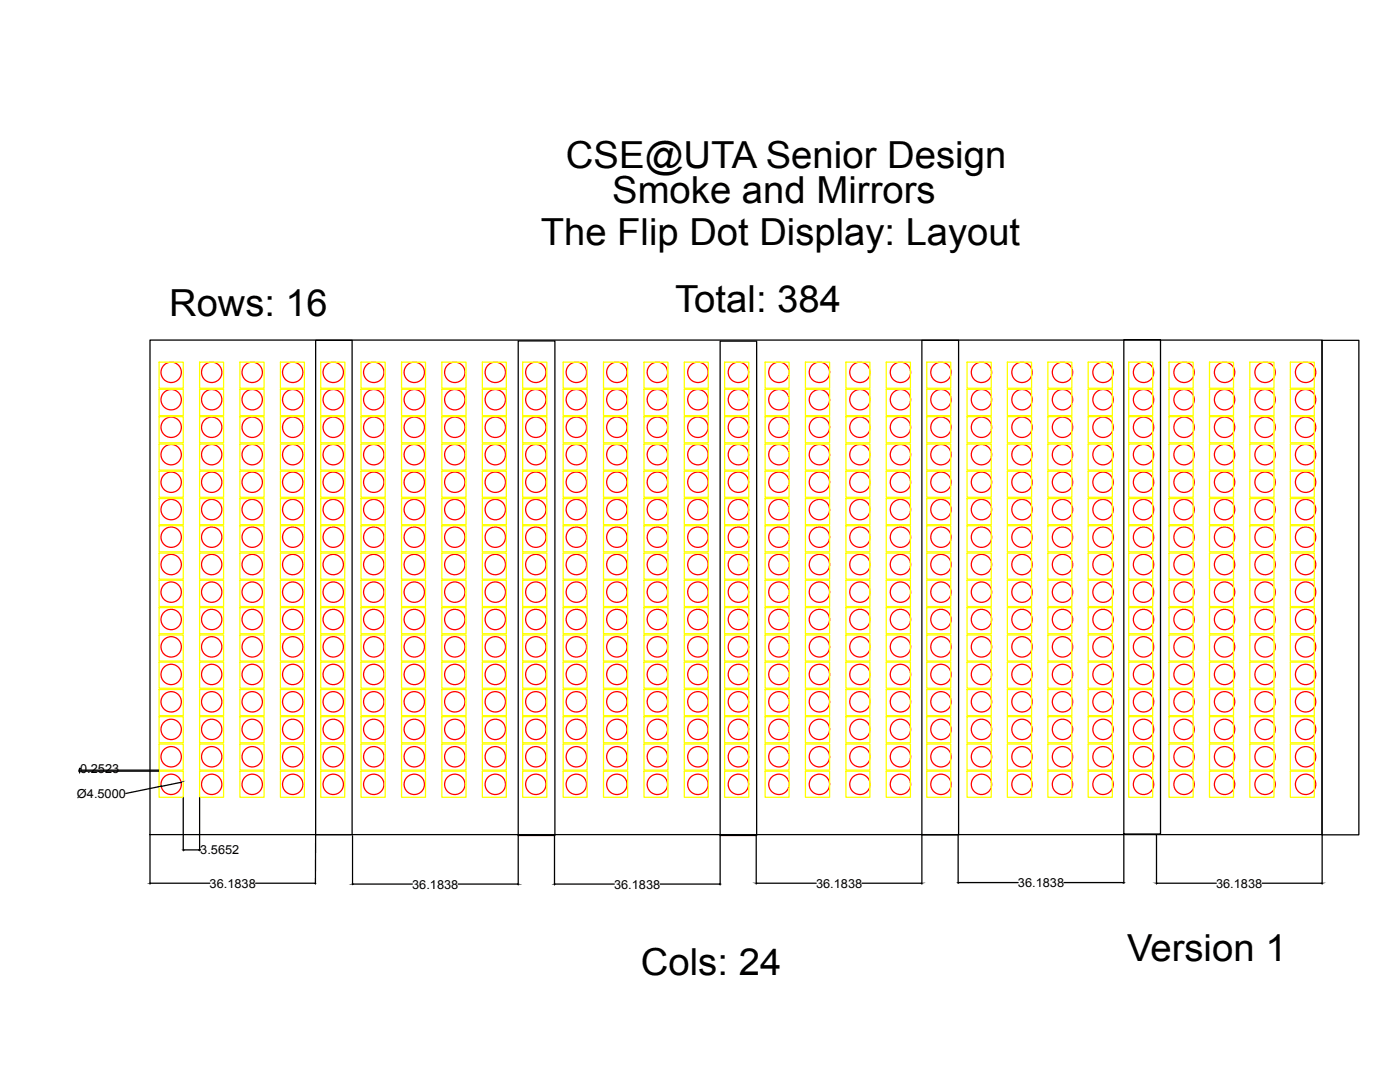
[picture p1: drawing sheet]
<svg xmlns="http://www.w3.org/2000/svg" width="279mm" height="216mm" viewBox="0 0 279 216" stroke-linecap="round" stroke-linejoin="round" font-family="sans-serif">
<defs><g id="words">
<g font-size="7.4">
<text x="112.9" y="33.4">CSE@UTA Senior Design</text>
<text x="122.2" y="40.6">Smoke and Mirrors</text>
<text x="107.9" y="48.8">The Flip Dot Display: Layout</text>
<text x="33.8" y="63">Rows: 16</text>
<text x="134.7" y="62.2">Total: 384</text>
<text x="224.9" y="191.8">Version 1</text>
<text x="127.9" y="194.5">Cols: 24</text>
</g>
<g font-size="2.5">
<text x="16" y="154.2">0.2523</text>
<text x="15.4" y="159.2">Ø4.5000</text>
<text x="40" y="170.5">3.5652</text>
<text x="41.8" y="177.1">36.1838</text>
<text x="82.3" y="177.3">36.1838</text>
<text x="122.6" y="177.3">36.1838</text>
<text x="162.9" y="177.2">36.1838</text>
<text x="203.2" y="177">36.1838</text>
<text x="242.7" y="177.2">36.1838</text>
</g>
</g></defs>
<g fill="none" stroke="#000" stroke-width=".25">
<path d="M29.9 67.9h233.9v98.6h-233.9zM63 67.9h7.3v98.6h-7.3zM103.4 68h7.3v98.7h-7.3zM143.7 68.1h7.3v98.6h-7.3zM184 67.9h7.3v98.7h-7.3zM224.3 67.8h7.3v98.6h-7.3zM263.9 67.9h7.3v98.7h-7.3zM15.7 153.9h16M15.7 153.7h16M15.9 154.1v.1M16 153.3h-.1v.2M32.1 156.9l-7 1.4"/>
<path d="M36 156.1l-3.7 .8M36.6 159.2v10.6M39.8 159.2v10.6M29.9 166.6v9.8M30.1 176.2h11.8M36.7 169.6h3M39.8 169.6h.2M51 176.2h11.8M63 166.6l-.1 9.8M70.4 166.8v9.7M70.5 176.4h11.8M91.4 176.4h11.9"/>
<path d="M103.4 166.8v9.8M110.7 166.8v9.8M110.8 176.4h11.8M131.7 176.4h11.9M143.7 166.8v9.8M150.9 166.6v9.8M151.1 176.2h11.8M172 176.2h11.8M184 166.6v9.8M191.2 166.5v9.8M191.4 176.1h11.8M212.3 176.1h11.8"/>
<path d="M224.3 166.5v9.8M230.8 166.6v9.8M231 176.2h11.7M251.9 176.2h11.8M263.9 166.6v9.8"/>
</g>
<g fill="#000" stroke="#000" stroke-width=".2">
<path d="M15.9 153.9v.2zM15.9 153.5v.2zM32.1 156.9l.2-.1zM36 156.1h.2zM29.9 176.2h.2zM36.6 169.6l.1-.1zM39.7 169.5l.1 .1zM62.8 176.2h.1zM70.4 176.4h.1zM103.3 176.4h.1zM110.7 176.4h.1zM143.6 176.4h.1z"/>
<path d="M150.9 176.2l.2 .1zM183.8 176.2h.2zM191.2 176.1h.2zM224.1 176.1h.2zM230.8 176.2l.2 .1zM263.7 176.2h.2z"/>
</g>
<g fill="none" stroke="#f00" stroke-width=".25">
<circle cx="34.2" cy="79.8" r="2.03"/>
<circle cx="34.2" cy="74.3" r="2.03"/>
<circle cx="42.2" cy="79.8" r="2.03"/>
<circle cx="42.2" cy="74.3" r="2.03"/>
<circle cx="50.3" cy="74.3" r="2.03"/>
<circle cx="50.3" cy="79.8" r="2.03"/>
<circle cx="58.4" cy="79.8" r="2.03"/>
<circle cx="58.4" cy="74.3" r="2.03"/>
<circle cx="66.5" cy="79.8" r="2.03"/>
<circle cx="66.5" cy="74.3" r="2.03"/>
<circle cx="74.6" cy="74.3" r="2.03"/>
<circle cx="74.6" cy="79.8" r="2.03"/>
<circle cx="82.7" cy="74.3" r="2.03"/>
<circle cx="82.7" cy="79.8" r="2.03"/>
<circle cx="90.8" cy="79.8" r="2.03"/>
<circle cx="90.8" cy="74.3" r="2.03"/>
<circle cx="98.8" cy="79.8" r="2.03"/>
<circle cx="98.8" cy="74.3" r="2.03"/>
<circle cx="106.9" cy="74.3" r="2.03"/>
<circle cx="106.9" cy="79.8" r="2.03"/>
<circle cx="115" cy="79.8" r="2.03"/>
<circle cx="115" cy="74.3" r="2.03"/>
<circle cx="123.1" cy="79.8" r="2.03"/>
<circle cx="123.1" cy="74.3" r="2.03"/>
<circle cx="131.2" cy="79.8" r="2.03"/>
<circle cx="131.2" cy="74.3" r="2.03"/>
<circle cx="139.3" cy="79.8" r="2.03"/>
<circle cx="139.3" cy="74.3" r="2.03"/>
<circle cx="147.4" cy="79.8" r="2.03"/>
<circle cx="147.4" cy="74.3" r="2.03"/>
<circle cx="155.4" cy="79.8" r="2.03"/>
<circle cx="155.4" cy="74.3" r="2.03"/>
<circle cx="163.5" cy="79.8" r="2.03"/>
<circle cx="163.5" cy="74.3" r="2.03"/>
<circle cx="171.6" cy="79.8" r="2.03"/>
<circle cx="171.6" cy="74.3" r="2.03"/>
<circle cx="179.7" cy="79.8" r="2.03"/>
<circle cx="179.7" cy="74.3" r="2.03"/>
<circle cx="187.8" cy="79.8" r="2.03"/>
<circle cx="187.8" cy="74.3" r="2.03"/>
<circle cx="195.9" cy="79.8" r="2.03"/>
<circle cx="195.9" cy="74.3" r="2.03"/>
<circle cx="204" cy="79.8" r="2.03"/>
<circle cx="204" cy="74.3" r="2.03"/>
<circle cx="212" cy="79.8" r="2.03"/>
<circle cx="212" cy="74.3" r="2.03"/>
<circle cx="220.1" cy="79.8" r="2.03"/>
<circle cx="220.1" cy="74.3" r="2.03"/>
<circle cx="228.2" cy="79.8" r="2.03"/>
<circle cx="228.2" cy="74.3" r="2.03"/>
<circle cx="236.3" cy="79.8" r="2.03"/>
<circle cx="236.3" cy="74.3" r="2.03"/>
<circle cx="244.4" cy="79.8" r="2.03"/>
<circle cx="244.4" cy="74.3" r="2.03"/>
<circle cx="252.5" cy="79.8" r="2.03"/>
<circle cx="252.5" cy="74.3" r="2.03"/>
<circle cx="260.6" cy="79.8" r="2.03"/>
<circle cx="260.6" cy="74.3" r="2.03"/>
<circle cx="34.2" cy="85.3" r="2.03"/>
<circle cx="34.2" cy="96.2" r="2.03"/>
<circle cx="34.2" cy="90.7" r="2.03"/>
<circle cx="42.2" cy="96.2" r="2.03"/>
<circle cx="42.2" cy="90.7" r="2.03"/>
<circle cx="42.2" cy="85.3" r="2.03"/>
<circle cx="50.3" cy="85.3" r="2.03"/>
<circle cx="50.3" cy="96.2" r="2.03"/>
<circle cx="50.3" cy="90.7" r="2.03"/>
<circle cx="58.4" cy="96.2" r="2.03"/>
<circle cx="58.4" cy="85.3" r="2.03"/>
<circle cx="58.4" cy="90.7" r="2.03"/>
<circle cx="66.5" cy="96.2" r="2.03"/>
<circle cx="66.5" cy="90.7" r="2.03"/>
<circle cx="66.5" cy="85.3" r="2.03"/>
<circle cx="74.6" cy="96.2" r="2.03"/>
<circle cx="74.6" cy="90.7" r="2.03"/>
<circle cx="74.6" cy="85.3" r="2.03"/>
<circle cx="82.7" cy="90.7" r="2.03"/>
<circle cx="82.7" cy="96.2" r="2.03"/>
<circle cx="82.7" cy="85.3" r="2.03"/>
<circle cx="90.8" cy="90.7" r="2.03"/>
<circle cx="90.8" cy="85.3" r="2.03"/>
<circle cx="90.8" cy="96.2" r="2.03"/>
<circle cx="98.8" cy="85.3" r="2.03"/>
<circle cx="98.8" cy="96.2" r="2.03"/>
<circle cx="98.8" cy="90.7" r="2.03"/>
<circle cx="106.9" cy="90.7" r="2.03"/>
<circle cx="106.9" cy="96.2" r="2.03"/>
<circle cx="106.9" cy="85.3" r="2.03"/>
<circle cx="115" cy="96.2" r="2.03"/>
<circle cx="115" cy="90.7" r="2.03"/>
<circle cx="115" cy="85.3" r="2.03"/>
<circle cx="123.1" cy="96.2" r="2.03"/>
<circle cx="123.1" cy="90.7" r="2.03"/>
<circle cx="123.1" cy="85.3" r="2.03"/>
<circle cx="131.2" cy="85.3" r="2.03"/>
<circle cx="131.2" cy="96.2" r="2.03"/>
<circle cx="131.2" cy="90.7" r="2.03"/>
<circle cx="139.3" cy="96.2" r="2.03"/>
<circle cx="139.3" cy="85.3" r="2.03"/>
<circle cx="139.3" cy="90.7" r="2.03"/>
<circle cx="147.4" cy="90.7" r="2.03"/>
<circle cx="147.4" cy="96.2" r="2.03"/>
<circle cx="147.4" cy="85.3" r="2.03"/>
<circle cx="155.4" cy="90.7" r="2.03"/>
<circle cx="155.4" cy="96.2" r="2.03"/>
<circle cx="155.4" cy="85.3" r="2.03"/>
<circle cx="163.5" cy="96.2" r="2.03"/>
<circle cx="163.5" cy="90.7" r="2.03"/>
<circle cx="163.5" cy="85.3" r="2.03"/>
<circle cx="171.6" cy="90.7" r="2.03"/>
<circle cx="171.6" cy="85.3" r="2.03"/>
<circle cx="171.6" cy="96.2" r="2.03"/>
<circle cx="179.7" cy="96.2" r="2.03"/>
<circle cx="179.7" cy="90.7" r="2.03"/>
<circle cx="179.7" cy="85.3" r="2.03"/>
<circle cx="187.8" cy="96.2" r="2.03"/>
<circle cx="187.8" cy="90.7" r="2.03"/>
<circle cx="187.8" cy="85.3" r="2.03"/>
<circle cx="195.9" cy="90.7" r="2.03"/>
<circle cx="195.9" cy="85.3" r="2.03"/>
<circle cx="195.9" cy="96.2" r="2.03"/>
<circle cx="204" cy="96.2" r="2.03"/>
<circle cx="204" cy="90.7" r="2.03"/>
<circle cx="204" cy="85.3" r="2.03"/>
<circle cx="212" cy="90.7" r="2.03"/>
<circle cx="212" cy="96.2" r="2.03"/>
<circle cx="212" cy="85.3" r="2.03"/>
<circle cx="220.1" cy="90.7" r="2.03"/>
<circle cx="220.1" cy="85.3" r="2.03"/>
<circle cx="220.1" cy="96.2" r="2.03"/>
<circle cx="228.2" cy="96.2" r="2.03"/>
<circle cx="228.2" cy="90.7" r="2.03"/>
<circle cx="228.2" cy="85.3" r="2.03"/>
<circle cx="236.3" cy="96.2" r="2.03"/>
<circle cx="236.3" cy="90.7" r="2.03"/>
<circle cx="236.3" cy="85.3" r="2.03"/>
<circle cx="244.4" cy="90.7" r="2.03"/>
<circle cx="244.4" cy="85.3" r="2.03"/>
<circle cx="244.4" cy="96.2" r="2.03"/>
<circle cx="252.5" cy="96.2" r="2.03"/>
<circle cx="252.5" cy="85.3" r="2.03"/>
<circle cx="252.5" cy="90.7" r="2.03"/>
<circle cx="260.6" cy="85.3" r="2.03"/>
<circle cx="260.6" cy="90.7" r="2.03"/>
<circle cx="260.6" cy="96.2" r="2.03"/>
<circle cx="34.2" cy="101.7" r="2.03"/>
<circle cx="34.2" cy="107.2" r="2.03"/>
<circle cx="34.2" cy="118.2" r="2.03"/>
<circle cx="34.2" cy="112.6" r="2.03"/>
<circle cx="42.2" cy="101.7" r="2.03"/>
<circle cx="42.2" cy="118.2" r="2.03"/>
<circle cx="42.2" cy="107.2" r="2.03"/>
<circle cx="42.2" cy="112.6" r="2.03"/>
<circle cx="50.3" cy="107.2" r="2.03"/>
<circle cx="50.3" cy="112.6" r="2.03"/>
<circle cx="50.3" cy="101.7" r="2.03"/>
<circle cx="50.3" cy="118.2" r="2.03"/>
<circle cx="58.4" cy="101.7" r="2.03"/>
<circle cx="58.4" cy="107.2" r="2.03"/>
<circle cx="58.4" cy="118.2" r="2.03"/>
<circle cx="58.4" cy="112.6" r="2.03"/>
<circle cx="66.5" cy="112.6" r="2.03"/>
<circle cx="66.5" cy="101.7" r="2.03"/>
<circle cx="66.5" cy="118.2" r="2.03"/>
<circle cx="66.5" cy="107.2" r="2.03"/>
<circle cx="74.6" cy="118.2" r="2.03"/>
<circle cx="74.6" cy="101.7" r="2.03"/>
<circle cx="74.6" cy="107.2" r="2.03"/>
<circle cx="74.6" cy="112.6" r="2.03"/>
<circle cx="82.7" cy="112.6" r="2.03"/>
<circle cx="82.7" cy="101.7" r="2.03"/>
<circle cx="82.7" cy="118.2" r="2.03"/>
<circle cx="82.7" cy="107.2" r="2.03"/>
<circle cx="90.8" cy="107.2" r="2.03"/>
<circle cx="90.8" cy="112.6" r="2.03"/>
<circle cx="90.8" cy="118.2" r="2.03"/>
<circle cx="90.8" cy="101.7" r="2.03"/>
<circle cx="98.8" cy="118.2" r="2.03"/>
<circle cx="98.8" cy="101.7" r="2.03"/>
<circle cx="98.8" cy="107.2" r="2.03"/>
<circle cx="98.8" cy="112.6" r="2.03"/>
<circle cx="106.9" cy="107.2" r="2.03"/>
<circle cx="106.9" cy="112.6" r="2.03"/>
<circle cx="106.9" cy="118.2" r="2.03"/>
<circle cx="106.9" cy="101.7" r="2.03"/>
<circle cx="115" cy="118.2" r="2.03"/>
<circle cx="115" cy="112.6" r="2.03"/>
<circle cx="115" cy="107.2" r="2.03"/>
<circle cx="115" cy="101.7" r="2.03"/>
<circle cx="123.1" cy="112.6" r="2.03"/>
<circle cx="123.1" cy="107.2" r="2.03"/>
<circle cx="123.1" cy="101.7" r="2.03"/>
<circle cx="123.1" cy="118.2" r="2.03"/>
<circle cx="131.2" cy="112.6" r="2.03"/>
<circle cx="131.2" cy="101.7" r="2.03"/>
<circle cx="131.2" cy="118.2" r="2.03"/>
<circle cx="131.2" cy="107.2" r="2.03"/>
<circle cx="139.3" cy="101.7" r="2.03"/>
<circle cx="139.3" cy="118.2" r="2.03"/>
<circle cx="139.3" cy="112.6" r="2.03"/>
<circle cx="139.3" cy="107.2" r="2.03"/>
<circle cx="147.4" cy="112.6" r="2.03"/>
<circle cx="147.4" cy="118.2" r="2.03"/>
<circle cx="147.4" cy="107.2" r="2.03"/>
<circle cx="147.4" cy="101.7" r="2.03"/>
<circle cx="155.4" cy="107.2" r="2.03"/>
<circle cx="155.4" cy="118.2" r="2.03"/>
<circle cx="155.4" cy="112.6" r="2.03"/>
<circle cx="155.4" cy="101.7" r="2.03"/>
<circle cx="163.5" cy="118.2" r="2.03"/>
<circle cx="163.5" cy="112.6" r="2.03"/>
<circle cx="163.5" cy="101.7" r="2.03"/>
<circle cx="163.5" cy="107.2" r="2.03"/>
<circle cx="171.6" cy="112.6" r="2.03"/>
<circle cx="171.6" cy="101.7" r="2.03"/>
<circle cx="171.6" cy="118.2" r="2.03"/>
<circle cx="171.6" cy="107.2" r="2.03"/>
<circle cx="179.7" cy="112.6" r="2.03"/>
<circle cx="179.7" cy="118.2" r="2.03"/>
<circle cx="179.7" cy="101.7" r="2.03"/>
<circle cx="179.7" cy="107.2" r="2.03"/>
<circle cx="187.8" cy="112.6" r="2.03"/>
<circle cx="187.8" cy="107.2" r="2.03"/>
<circle cx="187.8" cy="101.7" r="2.03"/>
<circle cx="187.8" cy="118.2" r="2.03"/>
<circle cx="195.9" cy="112.6" r="2.03"/>
<circle cx="195.9" cy="118.2" r="2.03"/>
<circle cx="195.9" cy="101.7" r="2.03"/>
<circle cx="195.9" cy="107.2" r="2.03"/>
<circle cx="204" cy="118.2" r="2.03"/>
<circle cx="204" cy="112.6" r="2.03"/>
<circle cx="204" cy="101.7" r="2.03"/>
<circle cx="204" cy="107.2" r="2.03"/>
<circle cx="212" cy="107.2" r="2.03"/>
<circle cx="212" cy="112.6" r="2.03"/>
<circle cx="212" cy="118.2" r="2.03"/>
<circle cx="212" cy="101.7" r="2.03"/>
<circle cx="220.1" cy="118.2" r="2.03"/>
<circle cx="220.1" cy="107.2" r="2.03"/>
<circle cx="220.1" cy="112.6" r="2.03"/>
<circle cx="220.1" cy="101.7" r="2.03"/>
<circle cx="228.2" cy="118.2" r="2.03"/>
<circle cx="228.2" cy="107.2" r="2.03"/>
<circle cx="228.2" cy="112.6" r="2.03"/>
<circle cx="228.2" cy="101.7" r="2.03"/>
<circle cx="236.3" cy="101.7" r="2.03"/>
<circle cx="236.3" cy="118.2" r="2.03"/>
<circle cx="236.3" cy="112.6" r="2.03"/>
<circle cx="236.3" cy="107.2" r="2.03"/>
<circle cx="244.4" cy="107.2" r="2.03"/>
<circle cx="244.4" cy="101.7" r="2.03"/>
<circle cx="244.4" cy="118.2" r="2.03"/>
<circle cx="244.4" cy="112.6" r="2.03"/>
<circle cx="252.5" cy="118.2" r="2.03"/>
<circle cx="252.5" cy="107.2" r="2.03"/>
<circle cx="252.5" cy="101.7" r="2.03"/>
<circle cx="252.5" cy="112.6" r="2.03"/>
<circle cx="260.6" cy="107.2" r="2.03"/>
<circle cx="260.6" cy="118.2" r="2.03"/>
<circle cx="260.6" cy="101.7" r="2.03"/>
<circle cx="260.6" cy="112.6" r="2.03"/>
<circle cx="34.2" cy="123.6" r="2.03"/>
<circle cx="34.2" cy="129.1" r="2.03"/>
<circle cx="34.2" cy="134.6" r="2.03"/>
<circle cx="42.2" cy="129.1" r="2.03"/>
<circle cx="42.2" cy="134.6" r="2.03"/>
<circle cx="42.2" cy="123.6" r="2.03"/>
<circle cx="50.3" cy="129.1" r="2.03"/>
<circle cx="50.3" cy="134.6" r="2.03"/>
<circle cx="50.3" cy="123.6" r="2.03"/>
<circle cx="58.4" cy="123.6" r="2.03"/>
<circle cx="58.4" cy="129.1" r="2.03"/>
<circle cx="58.4" cy="134.6" r="2.03"/>
<circle cx="66.5" cy="123.6" r="2.03"/>
<circle cx="66.5" cy="129.1" r="2.03"/>
<circle cx="66.5" cy="134.6" r="2.03"/>
<circle cx="74.6" cy="123.6" r="2.03"/>
<circle cx="74.6" cy="134.6" r="2.03"/>
<circle cx="74.6" cy="129.1" r="2.03"/>
<circle cx="82.7" cy="123.6" r="2.03"/>
<circle cx="82.7" cy="129.1" r="2.03"/>
<circle cx="82.7" cy="134.6" r="2.03"/>
<circle cx="90.8" cy="134.6" r="2.03"/>
<circle cx="90.8" cy="129.1" r="2.03"/>
<circle cx="90.8" cy="123.6" r="2.03"/>
<circle cx="98.8" cy="129.1" r="2.03"/>
<circle cx="98.8" cy="134.6" r="2.03"/>
<circle cx="98.8" cy="123.6" r="2.03"/>
<circle cx="106.9" cy="134.6" r="2.03"/>
<circle cx="106.9" cy="123.6" r="2.03"/>
<circle cx="106.9" cy="129.1" r="2.03"/>
<circle cx="115" cy="134.6" r="2.03"/>
<circle cx="115" cy="129.1" r="2.03"/>
<circle cx="115" cy="123.6" r="2.03"/>
<circle cx="123.1" cy="129.1" r="2.03"/>
<circle cx="123.1" cy="134.6" r="2.03"/>
<circle cx="123.1" cy="123.6" r="2.03"/>
<circle cx="131.2" cy="129.1" r="2.03"/>
<circle cx="131.2" cy="123.6" r="2.03"/>
<circle cx="131.2" cy="134.6" r="2.03"/>
<circle cx="139.3" cy="134.6" r="2.03"/>
<circle cx="139.3" cy="129.1" r="2.03"/>
<circle cx="139.3" cy="123.6" r="2.03"/>
<circle cx="147.4" cy="123.6" r="2.03"/>
<circle cx="147.4" cy="134.6" r="2.03"/>
<circle cx="147.4" cy="129.1" r="2.03"/>
<circle cx="155.4" cy="123.6" r="2.03"/>
<circle cx="155.4" cy="134.6" r="2.03"/>
<circle cx="155.4" cy="129.1" r="2.03"/>
<circle cx="163.5" cy="134.6" r="2.03"/>
<circle cx="163.5" cy="129.1" r="2.03"/>
<circle cx="163.5" cy="123.6" r="2.03"/>
<circle cx="171.6" cy="129.1" r="2.03"/>
<circle cx="171.6" cy="123.6" r="2.03"/>
<circle cx="171.6" cy="134.6" r="2.03"/>
<circle cx="179.7" cy="134.6" r="2.03"/>
<circle cx="179.7" cy="123.6" r="2.03"/>
<circle cx="179.7" cy="129.1" r="2.03"/>
<circle cx="187.8" cy="134.6" r="2.03"/>
<circle cx="187.8" cy="123.6" r="2.03"/>
<circle cx="187.8" cy="129.1" r="2.03"/>
<circle cx="195.9" cy="123.6" r="2.03"/>
<circle cx="195.9" cy="129.1" r="2.03"/>
<circle cx="195.9" cy="134.6" r="2.03"/>
<circle cx="204" cy="134.6" r="2.03"/>
<circle cx="204" cy="129.1" r="2.03"/>
<circle cx="204" cy="123.6" r="2.03"/>
<circle cx="212" cy="134.6" r="2.03"/>
<circle cx="212" cy="129.1" r="2.03"/>
<circle cx="212" cy="123.6" r="2.03"/>
<circle cx="220.1" cy="134.6" r="2.03"/>
<circle cx="220.1" cy="129.1" r="2.03"/>
<circle cx="220.1" cy="123.6" r="2.03"/>
<circle cx="228.2" cy="134.6" r="2.03"/>
<circle cx="228.2" cy="129.1" r="2.03"/>
<circle cx="228.2" cy="123.6" r="2.03"/>
<circle cx="236.3" cy="129.1" r="2.03"/>
<circle cx="236.3" cy="134.6" r="2.03"/>
<circle cx="236.3" cy="123.6" r="2.03"/>
<circle cx="244.4" cy="134.6" r="2.03"/>
<circle cx="244.4" cy="129.1" r="2.03"/>
<circle cx="244.4" cy="123.6" r="2.03"/>
<circle cx="252.5" cy="129.1" r="2.03"/>
<circle cx="252.5" cy="123.6" r="2.03"/>
<circle cx="252.5" cy="134.6" r="2.03"/>
<circle cx="260.6" cy="134.6" r="2.03"/>
<circle cx="260.6" cy="129.1" r="2.03"/>
<circle cx="260.6" cy="123.6" r="2.03"/>
<circle cx="34.2" cy="151" r="2.03"/>
<circle cx="34.2" cy="140" r="2.03"/>
<circle cx="34.2" cy="156.5" r="2.03"/>
<circle cx="34.2" cy="145.5" r="2.03"/>
<circle cx="42.2" cy="156.5" r="2.03"/>
<circle cx="42.2" cy="145.5" r="2.03"/>
<circle cx="42.2" cy="140" r="2.03"/>
<circle cx="42.2" cy="151" r="2.03"/>
<circle cx="50.3" cy="156.5" r="2.03"/>
<circle cx="50.3" cy="140" r="2.03"/>
<circle cx="50.3" cy="151" r="2.03"/>
<circle cx="50.3" cy="145.5" r="2.03"/>
<circle cx="58.4" cy="151" r="2.03"/>
<circle cx="58.4" cy="156.5" r="2.03"/>
<circle cx="58.4" cy="145.5" r="2.03"/>
<circle cx="58.4" cy="140" r="2.03"/>
<circle cx="66.5" cy="145.5" r="2.03"/>
<circle cx="66.5" cy="151" r="2.03"/>
<circle cx="66.5" cy="140" r="2.03"/>
<circle cx="66.5" cy="156.5" r="2.03"/>
<circle cx="74.6" cy="140" r="2.03"/>
<circle cx="74.6" cy="156.5" r="2.03"/>
<circle cx="74.6" cy="151" r="2.03"/>
<circle cx="74.6" cy="145.5" r="2.03"/>
<circle cx="82.7" cy="156.5" r="2.03"/>
<circle cx="82.7" cy="145.5" r="2.03"/>
<circle cx="82.7" cy="151" r="2.03"/>
<circle cx="82.7" cy="140" r="2.03"/>
<circle cx="90.8" cy="145.5" r="2.03"/>
<circle cx="90.8" cy="156.5" r="2.03"/>
<circle cx="90.8" cy="151" r="2.03"/>
<circle cx="90.8" cy="140" r="2.03"/>
<circle cx="98.8" cy="145.5" r="2.03"/>
<circle cx="98.8" cy="151" r="2.03"/>
<circle cx="98.8" cy="156.5" r="2.03"/>
<circle cx="98.8" cy="140" r="2.03"/>
<circle cx="106.9" cy="145.5" r="2.03"/>
<circle cx="106.9" cy="140" r="2.03"/>
<circle cx="106.9" cy="151" r="2.03"/>
<circle cx="106.9" cy="156.5" r="2.03"/>
<circle cx="115" cy="156.5" r="2.03"/>
<circle cx="115" cy="145.5" r="2.03"/>
<circle cx="115" cy="140" r="2.03"/>
<circle cx="115" cy="151" r="2.03"/>
<circle cx="123.1" cy="156.5" r="2.03"/>
<circle cx="123.1" cy="145.5" r="2.03"/>
<circle cx="123.1" cy="140" r="2.03"/>
<circle cx="123.1" cy="151" r="2.03"/>
<circle cx="131.2" cy="140" r="2.03"/>
<circle cx="131.2" cy="156.5" r="2.03"/>
<circle cx="131.2" cy="145.5" r="2.03"/>
<circle cx="131.2" cy="151" r="2.03"/>
<circle cx="139.3" cy="156.5" r="2.03"/>
<circle cx="139.3" cy="145.5" r="2.03"/>
<circle cx="139.3" cy="140" r="2.03"/>
<circle cx="139.3" cy="151" r="2.03"/>
<circle cx="147.4" cy="156.5" r="2.03"/>
<circle cx="147.4" cy="145.5" r="2.03"/>
<circle cx="147.4" cy="140" r="2.03"/>
<circle cx="147.4" cy="151" r="2.03"/>
<circle cx="155.4" cy="145.5" r="2.03"/>
<circle cx="155.4" cy="151" r="2.03"/>
<circle cx="155.4" cy="156.5" r="2.03"/>
<circle cx="155.4" cy="140" r="2.03"/>
<circle cx="163.5" cy="151" r="2.03"/>
<circle cx="163.5" cy="156.5" r="2.03"/>
<circle cx="163.5" cy="145.5" r="2.03"/>
<circle cx="163.5" cy="140" r="2.03"/>
<circle cx="171.6" cy="156.5" r="2.03"/>
<circle cx="171.6" cy="151" r="2.03"/>
<circle cx="171.6" cy="145.5" r="2.03"/>
<circle cx="171.6" cy="140" r="2.03"/>
<circle cx="179.7" cy="145.5" r="2.03"/>
<circle cx="179.7" cy="151" r="2.03"/>
<circle cx="179.7" cy="156.5" r="2.03"/>
<circle cx="179.7" cy="140" r="2.03"/>
<circle cx="187.8" cy="145.5" r="2.03"/>
<circle cx="187.8" cy="151" r="2.03"/>
<circle cx="187.8" cy="156.5" r="2.03"/>
<circle cx="187.8" cy="140" r="2.03"/>
<circle cx="195.9" cy="151" r="2.03"/>
<circle cx="195.9" cy="156.5" r="2.03"/>
<circle cx="195.9" cy="140" r="2.03"/>
<circle cx="195.9" cy="145.5" r="2.03"/>
<circle cx="204" cy="151" r="2.03"/>
<circle cx="204" cy="145.5" r="2.03"/>
<circle cx="204" cy="140" r="2.03"/>
<circle cx="204" cy="156.5" r="2.03"/>
<circle cx="212" cy="145.5" r="2.03"/>
<circle cx="212" cy="151" r="2.03"/>
<circle cx="212" cy="140" r="2.03"/>
<circle cx="212" cy="156.5" r="2.03"/>
<circle cx="220.1" cy="156.5" r="2.03"/>
<circle cx="220.1" cy="145.5" r="2.03"/>
<circle cx="220.1" cy="140" r="2.03"/>
<circle cx="220.1" cy="151" r="2.03"/>
<circle cx="228.2" cy="145.5" r="2.03"/>
<circle cx="228.2" cy="151" r="2.03"/>
<circle cx="228.2" cy="156.5" r="2.03"/>
<circle cx="228.2" cy="140" r="2.03"/>
<circle cx="236.3" cy="156.5" r="2.03"/>
<circle cx="236.3" cy="151" r="2.03"/>
<circle cx="236.3" cy="145.5" r="2.03"/>
<circle cx="236.3" cy="140" r="2.03"/>
<circle cx="244.4" cy="145.5" r="2.03"/>
<circle cx="244.4" cy="156.5" r="2.03"/>
<circle cx="244.4" cy="151" r="2.03"/>
<circle cx="244.4" cy="140" r="2.03"/>
<circle cx="252.5" cy="151" r="2.03"/>
<circle cx="252.5" cy="156.5" r="2.03"/>
<circle cx="252.5" cy="140" r="2.03"/>
<circle cx="252.5" cy="145.5" r="2.03"/>
<circle cx="260.6" cy="156.5" r="2.03"/>
<circle cx="260.6" cy="145.5" r="2.03"/>
<circle cx="260.6" cy="151" r="2.03"/>
<circle cx="260.6" cy="140" r="2.03"/>
</g>
<g fill="none" stroke="#ff0" stroke-width=".25">
<path d="M31.8 77.7h4.8v5.2h-4.8zM31.8 72.3h4.8v5.2h-4.8zM39.8 77.7h4.8v5.2h-4.8zM39.8 72.3h4.8v5.2h-4.8zM47.9 77.7h4.8v5.2h-4.8zM47.9 72.3h4.8v5.2h-4.8zM56 77.7h4.7v5.2h-4.7zM56 72.3h4.7v5.2h-4.7zM64 77.7h4.8v5.2h-4.8zM64 72.3h4.8v5.2h-4.8zM72.1 77.7h4.8v5.2h-4.8zM72.1 72.3h4.8v5.2h-4.8z"/>
<path d="M80.1 77.7h4.8v5.2h-4.8zM80.1 72.3h4.8v5.2h-4.8zM88.2 77.7h4.8v5.2h-4.8zM88.2 72.3h4.8v5.2h-4.8zM96.3 77.7h4.7v5.2h-4.7zM96.3 72.3h4.7v5.2h-4.7zM104.3 77.7h4.8v5.2h-4.8zM104.3 72.3h4.8v5.2h-4.8zM112.4 77.7h4.8v5.2h-4.8zM112.4 72.3h4.8v5.2h-4.8zM120.4 77.7h4.9v5.2h-4.9zM120.4 72.3h4.9v5.2h-4.9z"/>
<path d="M128.5 77.7h4.8v5.2h-4.8zM128.5 72.3h4.8v5.2h-4.8zM136.6 77.7h4.8v5.2h-4.8zM136.6 72.3h4.8v5.2h-4.8zM144.6 77.7h4.8v5.2h-4.8zM144.6 72.3h4.8v5.2h-4.8zM152.7 77.7h4.8v5.2h-4.8zM152.7 72.3h4.8v5.2h-4.8zM160.7 77.7h4.9v5.2h-4.9zM160.7 72.3h4.9v5.2h-4.9zM168.8 77.7h4.8v5.2h-4.8zM168.8 72.3h4.8v5.2h-4.8z"/>
<path d="M176.9 77.7h4.8v5.2h-4.8zM176.9 72.3h4.8v5.2h-4.8zM185 77.7h4.7v5.2h-4.7zM185 72.3h4.7v5.2h-4.7zM193 77.7h4.8v5.2h-4.8zM193 72.3h4.8v5.2h-4.8zM201 77.7h4.9v5.2h-4.9zM201 72.3h4.9v5.2h-4.9zM209.1 77.7h4.8v5.2h-4.8zM209.1 72.3h4.8v5.2h-4.8zM217.2 77.7h4.8v5.2h-4.8zM217.2 72.3h4.8v5.2h-4.8z"/>
<path d="M225.3 77.7h4.7v5.2h-4.7zM225.3 72.3h4.7v5.2h-4.7zM233.3 77.7h4.8v5.2h-4.8zM233.3 72.3h4.8v5.2h-4.8zM241.4 77.7h4.8v5.2h-4.8zM241.4 72.3h4.8v5.2h-4.8zM249.4 77.7h4.9v5.2h-4.9zM249.4 72.3h4.9v5.2h-4.9zM257.5 77.7h4.8v5.2h-4.8zM257.5 72.3h4.8v5.2h-4.8zM31.8 99.5h4.8v5.2h-4.8zM31.8 94h4.8v5.2h-4.8z"/>
<path d="M31.8 88.6h4.8v5.2h-4.8zM31.8 83.1h4.8v5.2h-4.8zM39.8 99.5h4.8v5.2h-4.8zM39.8 94h4.8v5.2h-4.8zM39.8 88.6h4.8v5.2h-4.8zM39.8 83.1h4.8v5.2h-4.8zM47.9 99.5h4.8v5.2h-4.8zM47.9 94h4.8v5.2h-4.8zM47.9 88.6h4.8v5.2h-4.8zM47.9 83.1h4.8v5.2h-4.8zM56 99.5h4.7v5.2h-4.7zM56 94h4.7v5.2h-4.7z"/>
<path d="M56 88.6h4.7v5.2h-4.7zM56 83.1h4.7v5.2h-4.7zM64 99.5h4.8v5.2h-4.8zM64 94h4.8v5.2h-4.8zM64 88.6h4.8v5.2h-4.8zM64 83.1h4.8v5.2h-4.8zM72.1 99.5h4.8v5.2h-4.8zM72.1 94h4.8v5.2h-4.8zM72.1 88.6h4.8v5.2h-4.8zM72.1 83.1h4.8v5.2h-4.8zM80.1 99.5h4.8v5.2h-4.8zM80.1 94h4.8v5.2h-4.8z"/>
<path d="M80.1 88.6h4.8v5.2h-4.8zM80.1 83.1h4.8v5.2h-4.8zM88.2 99.5h4.8v5.2h-4.8zM88.2 94h4.8v5.2h-4.8zM88.2 88.6h4.8v5.2h-4.8zM88.2 83.1h4.8v5.2h-4.8zM96.3 99.5h4.7v5.2h-4.7zM96.3 94h4.7v5.2h-4.7zM96.3 88.6h4.7v5.2h-4.7zM96.3 83.1h4.7v5.2h-4.7zM104.3 99.5h4.8v5.2h-4.8zM104.3 94h4.8v5.2h-4.8z"/>
<path d="M104.3 88.6h4.8v5.2h-4.8zM104.3 83.1h4.8v5.2h-4.8zM112.4 99.5h4.8v5.2h-4.8zM112.4 94h4.8v5.2h-4.8zM112.4 88.6h4.8v5.2h-4.8zM112.4 83.1h4.8v5.2h-4.8zM120.4 99.5h4.9v5.2h-4.9zM120.4 94h4.9v5.2h-4.9zM120.4 88.6h4.9v5.2h-4.9zM120.4 83.1h4.9v5.2h-4.9zM128.5 99.5h4.8v5.2h-4.8zM128.5 94h4.8v5.2h-4.8z"/>
<path d="M128.5 88.6h4.8v5.2h-4.8zM128.5 83.1h4.8v5.2h-4.8zM136.6 99.5h4.8v5.2h-4.8zM136.6 94h4.8v5.2h-4.8zM136.6 88.6h4.8v5.2h-4.8zM136.6 83.1h4.8v5.2h-4.8zM144.6 99.5h4.8v5.2h-4.8zM144.6 94h4.8v5.2h-4.8zM144.6 88.6h4.8v5.2h-4.8zM144.6 83.1h4.8v5.2h-4.8zM152.7 99.5h4.8v5.2h-4.8zM152.7 94h4.8v5.2h-4.8z"/>
<path d="M152.7 88.6h4.8v5.2h-4.8zM152.7 83.1h4.8v5.2h-4.8zM160.7 99.5h4.9v5.2h-4.9zM160.7 94h4.9v5.2h-4.9zM160.7 88.6h4.9v5.2h-4.9zM160.7 83.1h4.9v5.2h-4.9zM168.8 99.5h4.8v5.2h-4.8zM168.8 94h4.8v5.2h-4.8zM168.8 88.6h4.8v5.2h-4.8zM168.8 83.1h4.8v5.2h-4.8zM176.9 99.5h4.8v5.2h-4.8zM176.9 94h4.8v5.2h-4.8z"/>
<path d="M176.9 88.6h4.8v5.2h-4.8zM176.9 83.1h4.8v5.2h-4.8zM185 99.5h4.7v5.2h-4.7zM185 94h4.7v5.2h-4.7zM185 88.6h4.7v5.2h-4.7zM185 83.1h4.7v5.2h-4.7zM193 99.5h4.8v5.2h-4.8zM193 94h4.8v5.2h-4.8zM193 88.6h4.8v5.2h-4.8zM193 83.1h4.8v5.2h-4.8zM201 99.5h4.9v5.2h-4.9zM201 94h4.9v5.2h-4.9z"/>
<path d="M201 88.6h4.9v5.2h-4.9zM201 83.1h4.9v5.2h-4.9zM209.1 99.5h4.8v5.2h-4.8zM209.1 94h4.8v5.2h-4.8zM209.1 88.6h4.8v5.2h-4.8zM209.1 83.1h4.8v5.2h-4.8zM217.2 99.5h4.8v5.2h-4.8zM217.2 94h4.8v5.2h-4.8zM217.2 88.6h4.8v5.2h-4.8zM217.2 83.1h4.8v5.2h-4.8zM225.3 99.5h4.7v5.2h-4.7zM225.3 94h4.7v5.2h-4.7z"/>
<path d="M225.3 88.6h4.7v5.2h-4.7zM225.3 83.1h4.7v5.2h-4.7zM233.3 99.5h4.8v5.2h-4.8zM233.3 94h4.8v5.2h-4.8zM233.3 88.6h4.8v5.2h-4.8zM233.3 83.1h4.8v5.2h-4.8zM241.4 99.5h4.8v5.2h-4.8zM241.4 94h4.8v5.2h-4.8zM241.4 88.6h4.8v5.2h-4.8zM241.4 83.1h4.8v5.2h-4.8zM249.4 99.5h4.9v5.2h-4.9zM249.4 94h4.9v5.2h-4.9z"/>
<path d="M249.4 88.6h4.9v5.2h-4.9zM249.4 83.1h4.9v5.2h-4.9zM257.5 99.5h4.8v5.2h-4.8zM257.5 94h4.8v5.2h-4.8zM257.5 88.6h4.8v5.2h-4.8zM257.5 83.1h4.8v5.2h-4.8zM31.8 115.8h4.8v5.2h-4.8zM31.8 110.4h4.8v5.2h-4.8zM31.8 104.9h4.8v5.2h-4.8zM39.8 115.8h4.8v5.2h-4.8zM39.8 110.4h4.8v5.2h-4.8zM39.8 104.9h4.8v5.2h-4.8z"/>
<path d="M47.9 115.8h4.8v5.2h-4.8zM47.9 110.4h4.8v5.2h-4.8zM47.9 104.9h4.8v5.2h-4.8zM56 115.8h4.7v5.2h-4.7zM56 110.4h4.7v5.2h-4.7zM56 104.9h4.7v5.2h-4.7zM64 115.8h4.8v5.2h-4.8zM64 110.4h4.8v5.2h-4.8zM64 104.9h4.8v5.2h-4.8zM72.1 115.8h4.8v5.2h-4.8zM72.1 110.4h4.8v5.2h-4.8zM72.1 104.9h4.8v5.2h-4.8z"/>
<path d="M80.1 115.8h4.8v5.2h-4.8zM80.1 110.4h4.8v5.2h-4.8zM80.1 104.9h4.8v5.2h-4.8zM88.2 115.8h4.8v5.2h-4.8zM88.2 110.4h4.8v5.2h-4.8zM88.2 104.9h4.8v5.2h-4.8zM96.3 115.8h4.7v5.2h-4.7zM96.3 110.4h4.7v5.2h-4.7zM96.3 104.9h4.7v5.2h-4.7zM104.3 115.8h4.8v5.2h-4.8zM104.3 110.4h4.8v5.2h-4.8zM104.3 104.9h4.8v5.2h-4.8z"/>
<path d="M112.4 115.8h4.8v5.2h-4.8zM112.4 110.4h4.8v5.2h-4.8zM112.4 104.9h4.8v5.2h-4.8zM120.4 115.8h4.9v5.2h-4.9zM120.4 110.4h4.9v5.2h-4.9zM120.4 104.9h4.9v5.2h-4.9zM128.5 115.8h4.8v5.2h-4.8zM128.5 110.4h4.8v5.2h-4.8zM128.5 104.9h4.8v5.2h-4.8zM136.6 115.8h4.8v5.2h-4.8zM136.6 110.4h4.8v5.2h-4.8zM136.6 104.9h4.8v5.2h-4.8z"/>
<path d="M144.6 115.8h4.8v5.2h-4.8zM144.6 110.4h4.8v5.2h-4.8zM144.6 104.9h4.8v5.2h-4.8zM152.7 115.8h4.8v5.2h-4.8zM152.7 110.4h4.8v5.2h-4.8zM152.7 104.9h4.8v5.2h-4.8zM160.7 115.8h4.9v5.2h-4.9zM160.7 110.4h4.9v5.2h-4.9zM160.7 104.9h4.9v5.2h-4.9zM168.8 115.8h4.8v5.2h-4.8zM168.8 110.4h4.8v5.2h-4.8zM168.8 104.9h4.8v5.2h-4.8z"/>
<path d="M176.9 115.8h4.8v5.2h-4.8zM176.9 110.4h4.8v5.2h-4.8zM176.9 104.9h4.8v5.2h-4.8zM185 115.8h4.7v5.2h-4.7zM185 110.4h4.7v5.2h-4.7zM185 104.9h4.7v5.2h-4.7zM193 115.8h4.8v5.2h-4.8zM193 110.4h4.8v5.2h-4.8zM193 104.9h4.8v5.2h-4.8zM201 115.8h4.9v5.2h-4.9zM201 110.4h4.9v5.2h-4.9zM201 104.9h4.9v5.2h-4.9z"/>
<path d="M209.1 115.8h4.8v5.2h-4.8zM209.1 110.4h4.8v5.2h-4.8zM209.1 104.9h4.8v5.2h-4.8zM217.2 115.8h4.8v5.2h-4.8zM217.2 110.4h4.8v5.2h-4.8zM217.2 104.9h4.8v5.2h-4.8zM225.3 115.8h4.7v5.2h-4.7zM225.3 110.4h4.7v5.2h-4.7zM225.3 104.9h4.7v5.2h-4.7zM233.3 115.8h4.8v5.2h-4.8zM233.3 110.4h4.8v5.2h-4.8zM233.3 104.9h4.8v5.2h-4.8z"/>
<path d="M241.4 115.8h4.8v5.2h-4.8zM241.4 110.4h4.8v5.2h-4.8zM241.4 104.9h4.8v5.2h-4.8zM249.4 115.8h4.9v5.2h-4.9zM249.4 110.4h4.9v5.2h-4.9zM249.4 104.9h4.9v5.2h-4.9zM257.5 115.8h4.8v5.2h-4.8zM257.5 110.4h4.8v5.2h-4.8zM257.5 104.9h4.8v5.2h-4.8zM31.8 137.6h4.8v5.2h-4.8zM31.8 132.1h4.8v5.2h-4.8zM31.8 126.7h4.8v5.2h-4.8z"/>
<path d="M31.8 121.2h4.8v5.2h-4.8zM39.8 137.6h4.8v5.2h-4.8zM39.8 132.1h4.8v5.2h-4.8zM39.8 126.7h4.8v5.2h-4.8zM39.8 121.2h4.8v5.2h-4.8zM47.9 137.6h4.8v5.2h-4.8zM47.9 132.1h4.8v5.2h-4.8zM47.9 126.7h4.8v5.2h-4.8zM47.9 121.2h4.8v5.2h-4.8zM56 137.6h4.7v5.2h-4.7zM56 132.1h4.7v5.2h-4.7zM56 126.7h4.7v5.2h-4.7z"/>
<path d="M56 121.2h4.7v5.2h-4.7zM64 137.6h4.8v5.2h-4.8zM64 132.1h4.8v5.2h-4.8zM64 126.7h4.8v5.2h-4.8zM64 121.2h4.8v5.2h-4.8zM72.1 137.6h4.8v5.2h-4.8zM72.1 132.1h4.8v5.2h-4.8zM72.1 126.7h4.8v5.2h-4.8zM72.1 121.2h4.8v5.2h-4.8zM80.1 137.6h4.8v5.2h-4.8zM80.1 132.1h4.8v5.2h-4.8zM80.1 126.7h4.8v5.2h-4.8z"/>
<path d="M80.1 121.2h4.8v5.2h-4.8zM88.2 137.6h4.8v5.2h-4.8zM88.2 132.1h4.8v5.2h-4.8zM88.2 126.7h4.8v5.2h-4.8zM88.2 121.2h4.8v5.2h-4.8zM96.3 137.6h4.7v5.2h-4.7zM96.3 132.1h4.7v5.2h-4.7zM96.3 126.7h4.7v5.2h-4.7zM96.3 121.2h4.7v5.2h-4.7zM104.3 137.6h4.8v5.2h-4.8zM104.3 132.1h4.8v5.2h-4.8zM104.3 126.7h4.8v5.2h-4.8z"/>
<path d="M104.3 121.2h4.8v5.2h-4.8zM112.4 137.6h4.8v5.2h-4.8zM112.4 132.1h4.8v5.2h-4.8zM112.4 126.7h4.8v5.2h-4.8zM112.4 121.2h4.8v5.2h-4.8zM120.4 137.6h4.9v5.2h-4.9zM120.4 132.1h4.9v5.2h-4.9zM120.4 126.7h4.9v5.2h-4.9zM120.4 121.2h4.9v5.2h-4.9zM128.5 137.6h4.8v5.2h-4.8zM128.5 132.1h4.8v5.2h-4.8zM128.5 126.7h4.8v5.2h-4.8z"/>
<path d="M128.5 121.2h4.8v5.2h-4.8zM136.6 137.6h4.8v5.2h-4.8zM136.6 132.1h4.8v5.2h-4.8zM136.6 126.7h4.8v5.2h-4.8zM136.6 121.2h4.8v5.2h-4.8zM144.6 137.6h4.8v5.2h-4.8zM144.6 132.1h4.8v5.2h-4.8zM144.6 126.7h4.8v5.2h-4.8zM144.6 121.2h4.8v5.2h-4.8zM152.7 137.6h4.8v5.2h-4.8zM152.7 132.1h4.8v5.2h-4.8zM152.7 126.7h4.8v5.2h-4.8z"/>
<path d="M152.7 121.2h4.8v5.2h-4.8zM160.7 137.6h4.9v5.2h-4.9zM160.7 132.1h4.9v5.2h-4.9zM160.7 126.7h4.9v5.2h-4.9zM160.7 121.2h4.9v5.2h-4.9zM168.8 137.6h4.8v5.2h-4.8zM168.8 132.1h4.8v5.2h-4.8zM168.8 126.7h4.8v5.2h-4.8zM168.8 121.2h4.8v5.2h-4.8zM176.9 137.6h4.8v5.2h-4.8zM176.9 132.1h4.8v5.2h-4.8zM176.9 126.7h4.8v5.2h-4.8z"/>
<path d="M176.9 121.2h4.8v5.2h-4.8zM185 137.6h4.7v5.2h-4.7zM185 132.1h4.7v5.2h-4.7zM185 126.7h4.7v5.2h-4.7zM185 121.2h4.7v5.2h-4.7zM193 137.6h4.8v5.2h-4.8zM193 132.1h4.8v5.2h-4.8zM193 126.7h4.8v5.2h-4.8zM193 121.2h4.8v5.2h-4.8zM201 137.6h4.9v5.2h-4.9zM201 132.1h4.9v5.2h-4.9zM201 126.7h4.9v5.2h-4.9z"/>
<path d="M201 121.2h4.9v5.2h-4.9zM209.1 137.6h4.8v5.2h-4.8zM209.1 132.1h4.8v5.2h-4.8zM209.1 126.7h4.8v5.2h-4.8zM209.1 121.2h4.8v5.2h-4.8zM217.2 137.6h4.8v5.2h-4.8zM217.2 132.1h4.8v5.2h-4.8zM217.2 126.7h4.8v5.2h-4.8zM217.2 121.2h4.8v5.2h-4.8zM225.3 137.6h4.7v5.2h-4.7zM225.3 132.1h4.7v5.2h-4.7zM225.3 126.7h4.7v5.2h-4.7z"/>
<path d="M225.3 121.2h4.7v5.2h-4.7zM233.3 137.6h4.8v5.2h-4.8zM233.3 132.1h4.8v5.2h-4.8zM233.3 126.7h4.8v5.2h-4.8zM233.3 121.2h4.8v5.2h-4.8zM241.4 137.6h4.8v5.2h-4.8zM241.4 132.1h4.8v5.2h-4.8zM241.4 126.7h4.8v5.2h-4.8zM241.4 121.2h4.8v5.2h-4.8zM249.4 137.6h4.9v5.2h-4.9zM249.4 132.1h4.9v5.2h-4.9zM249.4 126.7h4.9v5.2h-4.9z"/>
<path d="M249.4 121.2h4.9v5.2h-4.9zM257.5 137.6h4.8v5.2h-4.8zM257.5 132.1h4.8v5.2h-4.8zM257.5 126.7h4.8v5.2h-4.8zM257.5 121.2h4.8v5.2h-4.8zM31.8 153.9h4.8v5.2h-4.8zM31.8 148.5h4.8v5.2h-4.8zM31.8 143h4.8v5.2h-4.8zM39.8 153.9h4.8v5.2h-4.8zM39.8 148.5h4.8v5.2h-4.8zM39.8 143h4.8v5.2h-4.8zM47.9 153.9h4.8v5.2h-4.8z"/>
<path d="M47.9 148.5h4.8v5.2h-4.8zM47.9 143h4.8v5.2h-4.8zM56 153.9h4.7v5.2h-4.7zM56 148.5h4.7v5.2h-4.7zM56 143h4.7v5.2h-4.7zM64 153.9h4.8v5.2h-4.8zM64 148.5h4.8v5.2h-4.8zM64 143h4.8v5.2h-4.8zM72.1 153.9h4.8v5.2h-4.8zM72.1 148.5h4.8v5.2h-4.8zM72.1 143h4.8v5.2h-4.8zM80.1 153.9h4.8v5.2h-4.8z"/>
<path d="M80.1 148.5h4.8v5.2h-4.8zM80.1 143h4.8v5.2h-4.8zM88.2 153.9h4.8v5.2h-4.8zM88.2 148.5h4.8v5.2h-4.8zM88.2 143h4.8v5.2h-4.8zM96.3 153.9h4.7v5.2h-4.7zM96.3 148.5h4.7v5.2h-4.7zM96.3 143h4.7v5.2h-4.7zM104.3 153.9h4.8v5.2h-4.8zM104.3 148.5h4.8v5.2h-4.8zM104.3 143h4.8v5.2h-4.8zM112.4 153.9h4.8v5.2h-4.8z"/>
<path d="M112.4 148.5h4.8v5.2h-4.8zM112.4 143h4.8v5.2h-4.8zM120.4 153.9h4.9v5.2h-4.9zM120.4 148.5h4.9v5.2h-4.9zM120.4 143h4.9v5.2h-4.9zM128.5 153.9h4.8v5.2h-4.8zM128.5 148.5h4.8v5.2h-4.8zM128.5 143h4.8v5.2h-4.8zM136.6 153.9h4.8v5.2h-4.8zM136.6 148.5h4.8v5.2h-4.8zM136.6 143h4.8v5.2h-4.8zM144.6 153.9h4.8v5.2h-4.8z"/>
<path d="M144.6 148.5h4.8v5.2h-4.8zM144.6 143h4.8v5.2h-4.8zM152.7 153.9h4.8v5.2h-4.8zM152.7 148.5h4.8v5.2h-4.8zM152.7 143h4.8v5.2h-4.8zM160.7 153.9h4.9v5.2h-4.9zM160.7 148.5h4.9v5.2h-4.9zM160.7 143h4.9v5.2h-4.9zM168.8 153.9h4.8v5.2h-4.8zM168.8 148.5h4.8v5.2h-4.8zM168.8 143h4.8v5.2h-4.8zM176.9 153.9h4.8v5.2h-4.8z"/>
<path d="M176.9 148.5h4.8v5.2h-4.8zM176.9 143h4.8v5.2h-4.8zM185 153.9h4.7v5.2h-4.7zM185 148.5h4.7v5.2h-4.7zM185 143h4.7v5.2h-4.7zM193 153.9h4.8v5.2h-4.8zM193 148.5h4.8v5.2h-4.8zM193 143h4.8v5.2h-4.8zM201 153.9h4.9v5.2h-4.9zM201 148.5h4.9v5.2h-4.9zM201 143h4.9v5.2h-4.9zM209.1 153.9h4.8v5.2h-4.8z"/>
<path d="M209.1 148.5h4.8v5.2h-4.8zM209.1 143h4.8v5.2h-4.8zM217.2 153.9h4.8v5.2h-4.8zM217.2 148.5h4.8v5.2h-4.8zM217.2 143h4.8v5.2h-4.8zM225.3 153.9h4.7v5.2h-4.7zM225.3 148.5h4.7v5.2h-4.7zM225.3 143h4.7v5.2h-4.7zM233.3 153.9h4.8v5.2h-4.8zM233.3 148.5h4.8v5.2h-4.8zM233.3 143h4.8v5.2h-4.8zM241.4 153.9h4.8v5.2h-4.8z"/>
<path d="M241.4 148.5h4.8v5.2h-4.8zM241.4 143h4.8v5.2h-4.8zM249.4 153.9h4.9v5.2h-4.9zM249.4 148.5h4.9v5.2h-4.9zM249.4 143h4.9v5.2h-4.9zM257.5 153.9h4.8v5.2h-4.8zM257.5 148.5h4.8v5.2h-4.8zM257.5 143h4.8v5.2h-4.8z"/>
</g>
<use href="#words"/>
</svg>
